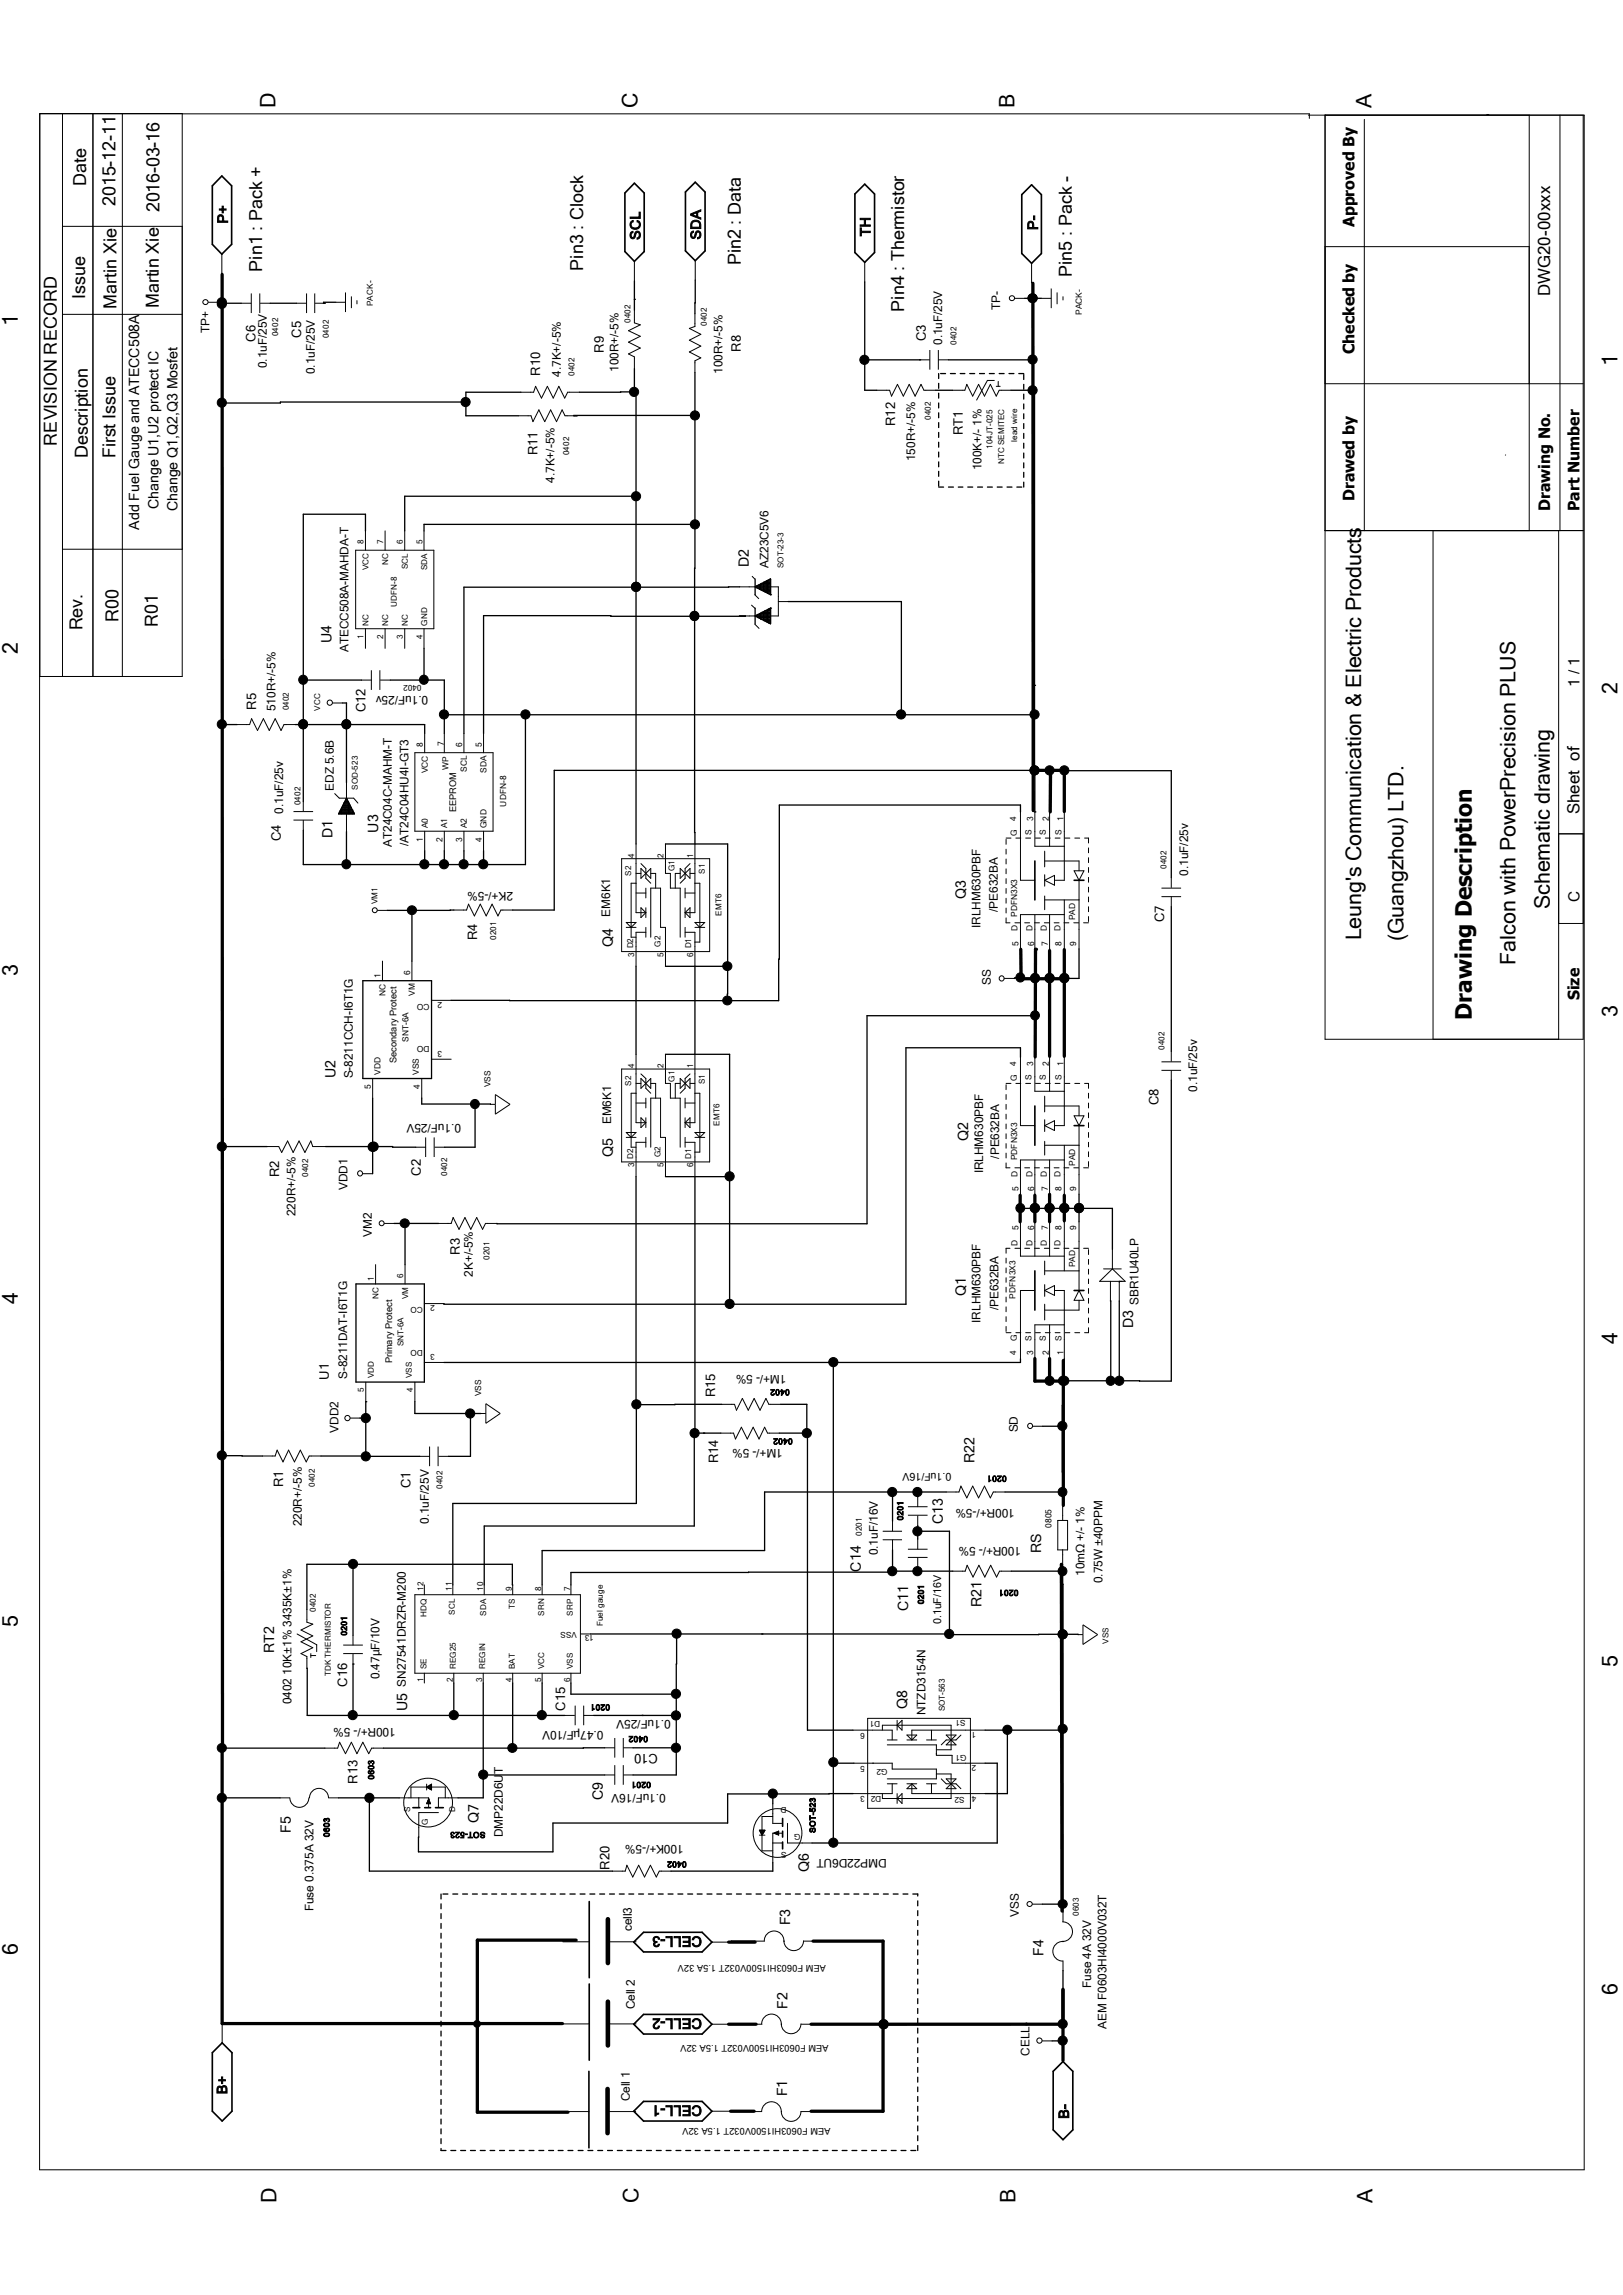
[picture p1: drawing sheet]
<svg xmlns="http://www.w3.org/2000/svg" width="210mm" height="297mm" viewBox="0 0 210 297" stroke-linecap="round" stroke-linejoin="round" font-family="sans-serif">
<defs><g id="words">
<text font-size="2.9" x="190.4" y="131.9" transform="rotate(-90 190.4 131.9)">Drawing Description</text>
<g font-size="2.8">
<text x="35.6" y="13.9" transform="rotate(-90 35.6 13.9)">D</text>
<text x="82.5" y="13.9" transform="rotate(-90 82.5 13.9)">C</text>
<text x="131.3" y="13.9" transform="rotate(-90 131.3 13.9)">B</text>
<text x="177.4" y="13.9" transform="rotate(-90 177.4 13.9)">A</text>
<text x="2.3" y="42.2" transform="rotate(-90 2.3 42.2)">1</text>
<text x="209.3" y="47.3" transform="rotate(-90 209.3 47.3)">1</text>
<text x="2.3" y="84.6" transform="rotate(-90 2.3 84.6)">2</text>
<text x="209.3" y="89.8" transform="rotate(-90 209.3 89.8)">2</text>
<text x="200.5" y="117.7" transform="rotate(-90 200.5 117.7)">Schematic drawing</text>
<text x="176.1" y="121.7" transform="rotate(-90 176.1 121.7)">Leung's Communication &amp; Electric Products</text>
<text x="181.6" y="121.8" transform="rotate(-90 181.6 121.8)">(Guangzhou) LTD.</text>
<text x="196.1" y="124.8" transform="rotate(-90 196.1 124.8)">Falcon with PowerPrecision PLUS</text>
<text x="2.3" y="126.4" transform="rotate(-90 2.3 126.4)">3</text>
<text x="209.3" y="131.6" transform="rotate(-90 209.3 131.6)">3</text>
<text x="2.3" y="168.8" transform="rotate(-90 2.3 168.8)">4</text>
<text x="209.3" y="174" transform="rotate(-90 209.3 174)">4</text>
<text x="2.3" y="210.6" transform="rotate(-90 2.3 210.6)">5</text>
<text x="209.3" y="215.8" transform="rotate(-90 209.3 215.8)">5</text>
<text x="2.3" y="253" transform="rotate(-90 2.3 253)">6</text>
<text x="209.3" y="258.2" transform="rotate(-90 209.3 258.2)">6</text>
<text x="35.8" y="285.1" transform="rotate(-90 35.8 285.1)">D</text>
<text x="82.6" y="285.1" transform="rotate(-90 82.6 285.1)">C</text>
<text x="131.4" y="285.1" transform="rotate(-90 131.4 285.1)">B</text>
<text x="177.6" y="285.1" transform="rotate(-90 177.6 285.1)">A</text>
</g>
<g font-size="2.3">
<text x="11.1" y="24.1" transform="rotate(-90 11.1 24.1)">Date</text>
<text x="14.9" y="26.6" transform="rotate(-90 14.9 26.6)">2015-12-11</text>
<text x="20.7" y="27.5" transform="rotate(-90 20.7 27.5)">2016-03-16</text>
<text x="33.9" y="35.2" transform="rotate(-90 33.9 35.2)">Pin1 : Pack +</text>
<text x="75.4" y="35" transform="rotate(-90 75.4 35)">Pin3 : Clock</text>
<text x="95.8" y="34.3" transform="rotate(-90 95.8 34.3)">Pin2 : Data</text>
<text x="138.7" y="35.8" transform="rotate(-90 138.7 35.8)">Pin5 : Pack -</text>
<text x="11" y="38.7" transform="rotate(-90 11 38.7)">Issue</text>
<text x="15.1" y="39.9" transform="rotate(-90 15.1 39.9)">Martin Xie</text>
<text x="20.5" y="39.9" transform="rotate(-90 20.5 39.9)">Martin Xie</text>
<text x="117" y="40.3" transform="rotate(-90 117 40.3)">Pin4 : Thermistor</text>
<text x="7.4" y="57.7" transform="rotate(-90 7.4 57.7)">REVISION RECORD</text>
<text x="11.3" y="59.3" transform="rotate(-90 11.3 59.3)">Description</text>
<text x="14.9" y="59.3" transform="rotate(-90 14.9 59.3)">First Issue</text>
<text x="10.7" y="81.6" transform="rotate(-90 10.7 81.6)">Rev.</text>
<text x="15.3" y="80.4" transform="rotate(-90 15.3 80.4)">R00</text>
<text x="20.4" y="81.1" transform="rotate(-90 20.4 81.1)">R01</text>
</g>
<g font-size="2.2">
<text x="200.6" y="38.3" transform="rotate(-90 200.6 38.3)">DWG20-00xxx</text>
<text x="204.4" y="105.4" transform="rotate(-90 204.4 105.4)">Sheet of</text>
</g>
<g font-size="2">
<text x="175.3" y="29.4" transform="rotate(-90 175.3 29.4)">Approved By</text>
<text x="175.3" y="45.9" transform="rotate(-90 175.3 45.9)">Checked by</text>
<text x="175.3" y="64.9" transform="rotate(-90 175.3 64.9)">Drawed by</text>
<text x="200.6" y="66.1" transform="rotate(-90 200.6 66.1)">Drawing No.</text>
<text x="204.4" y="66.1" transform="rotate(-90 204.4 66.1)">Part Number</text>
<text x="204.4" y="88.9" transform="rotate(-90 204.4 88.9)">1 / 1</text>
<text x="204.4" y="116.8" transform="rotate(-90 204.4 116.8)">C</text>
<text x="204.4" y="129.5" transform="rotate(-90 204.4 129.5)">Size</text>
</g>
<g font-size="1.8">
<text x="29.5" y="28.9" transform="rotate(-90 29.5 28.9)">P+</text>
<text x="134.3" y="29.8" transform="rotate(-90 134.3 29.8)">P-</text>
<text x="82.8" y="31" transform="rotate(-90 82.8 31)">SCL</text>
<text x="90.7" y="31" transform="rotate(-90 90.7 31)">SDA</text>
<text x="112.6" y="30.6" transform="rotate(-90 112.6 30.6)">TH</text>
<text x="20.5" y="65.9" transform="rotate(-90 20.5 65.9)">Change U1,U2 protect IC</text>
<text x="18" y="68.5" transform="rotate(-90 18 68.5)">Add Fuel Gauge and ATECC508A</text>
<text x="22.9" y="66.2" transform="rotate(-90 22.9 66.2)">Change Q1,Q2,Q3 Mosfet</text>
<text x="96.9" y="73.4" transform="rotate(-90 96.9 73.4)">D2</text>
<text x="42.9" y="83.2" transform="rotate(-90 42.9 83.2)">U4</text>
<text x="48.9" y="107.7" transform="rotate(-90 48.9 107.7)">U3</text>
<text x="43" y="108.5" transform="rotate(-90 43 108.5)">D1</text>
<text x="125" y="116.3" transform="rotate(-90 125 116.3)">Q3</text>
<text x="79.3" y="122.5" transform="rotate(-90 79.3 122.5)">Q4</text>
<text x="43.4" y="139.5" transform="rotate(-90 43.4 139.5)">U2</text>
<text x="79.3" y="149.7" transform="rotate(-90 79.3 149.7)">Q5</text>
<text x="125.3" y="147.7" transform="rotate(-90 125.3 147.7)">Q2</text>
<text x="125" y="167.7" transform="rotate(-90 125 167.7)">Q1</text>
<text x="146.6" y="171.8" transform="rotate(-90 146.6 171.8)">D3</text>
<text x="126.1" y="189.3" transform="rotate(-90 126.1 189.3)">R22</text>
<text x="122" y="197.3" transform="rotate(-90 122 197.3)">C13</text>
<text x="111.4" y="203.4" transform="rotate(-90 111.4 203.4)">C14</text>
<text x="134.7" y="201" transform="rotate(-90 134.7 201)">RS</text>
<text x="117.5" y="208.5" transform="rotate(-90 117.5 208.5)">C11</text>
<text x="127" y="207.9" transform="rotate(-90 127 207.9)">R21</text>
<text x="35.5" y="213.9" transform="rotate(-90 35.5 213.9)">RT2</text>
<text x="52.7" y="221.4" transform="rotate(-90 52.7 221.4)">U5</text>
<text x="117.4" y="221.1" transform="rotate(-90 117.4 221.1)">Q8</text>
<text x="78" y="233" transform="rotate(-90 78 233)">C9</text>
<text x="37.6" y="237.2" transform="rotate(-90 37.6 237.2)">F5</text>
<text x="61.9" y="235.9" transform="rotate(-90 61.9 235.9)">Q7</text>
<text x="104.6" y="242.3" transform="rotate(-90 104.6 242.3)">Q6</text>
<text x="90.8" y="250.6" transform="rotate(-180 90.8 250.6)">CELL-3</text>
<text x="102.2" y="249.2" transform="rotate(-90 102.2 249.2)">F3</text>
<text x="135" y="253.1" transform="rotate(-90 135 253.1)">F4</text>
<text x="90.8" y="261.2" transform="rotate(-180 90.8 261.2)">CELL-2</text>
<text x="101.9" y="260" transform="rotate(-90 101.9 260)">F2</text>
<text x="29.4" y="271" transform="rotate(-90 29.4 271)">B+</text>
<text x="90.8" y="272.5" transform="rotate(-180 90.8 272.5)">CELL-1</text>
<text x="101.9" y="271.3" transform="rotate(-90 101.9 271.3)">F1</text>
<text x="138.3" y="274.2" transform="rotate(-90 138.3 274.2)">B-</text>
</g>
<g font-size="1.7">
<text x="33.1" y="44.2" transform="rotate(-90 33.1 44.2)">C6</text>
<text x="39" y="43.7" transform="rotate(-90 39 43.7)">C5</text>
<text x="78.1" y="45.6" transform="rotate(-90 78.1 45.6)">R9</text>
<text x="95.8" y="45.5" transform="rotate(-90 95.8 45.5)">R8</text>
<text x="119.8" y="44.2" transform="rotate(-90 119.8 44.2)">C3</text>
<text x="69.9" y="48.6" transform="rotate(-90 69.9 48.6)">R10</text>
<text x="69.6" y="58.9" transform="rotate(-90 69.6 58.9)">R11</text>
<text x="115.8" y="55.1" transform="rotate(-90 115.8 55.1)">R12</text>
<text x="124.6" y="56.3" transform="rotate(-90 124.6 56.3)">RT1</text>
<text x="33.1" y="91.8" transform="rotate(-90 33.1 91.8)">R5</text>
<text x="47.3" y="92.2" transform="rotate(-90 47.3 92.2)">C12</text>
<text x="36.3" y="108.8" transform="rotate(-90 36.3 108.8)">C4</text>
<text x="150.6" y="119.4" transform="rotate(-90 150.6 119.4)">C7</text>
<text x="61.7" y="121.7" transform="rotate(-90 61.7 121.7)">R4</text>
<text x="149.9" y="143" transform="rotate(-90 149.9 143)">C8</text>
<text x="36.1" y="152.4" transform="rotate(-90 36.1 152.4)">R2</text>
<text x="54.4" y="152.1" transform="rotate(-90 54.4 152.1)">C2</text>
<text x="59.5" y="162.3" transform="rotate(-90 59.5 162.3)">R3</text>
<text x="42.5" y="178.6" transform="rotate(-90 42.5 178.6)">U1</text>
<text x="92.5" y="180.8" transform="rotate(-90 92.5 180.8)">R15</text>
<text x="92.9" y="189.4" transform="rotate(-90 92.9 189.4)">R14</text>
<text x="36.6" y="192.4" transform="rotate(-90 36.6 192.4)">R1</text>
<text x="53.1" y="192.6" transform="rotate(-90 53.1 192.6)">C1</text>
<text x="44.9" y="218.3" transform="rotate(-90 44.9 218.3)">C16</text>
<text x="73.1" y="221.4" transform="rotate(-90 73.1 221.4)">C15</text>
<text x="85.1" y="226.9" transform="rotate(-180 85.1 226.9)">C10</text>
<text x="46.3" y="230.8" transform="rotate(-90 46.3 230.8)">R13</text>
<text x="78.9" y="241.9" transform="rotate(-90 78.9 241.9)">R20</text>
</g>
<g font-size="1.5">
<text x="129.4" y="40.1" transform="rotate(-90 129.4 40.1)">TP-</text>
<text x="27.1" y="43.1" transform="rotate(-90 27.1 43.1)">TP+</text>
<text x="34.5" y="47.7" transform="rotate(-90 34.5 47.7)">0.1uF/25V</text>
<text x="121.9" y="44.7" transform="rotate(-90 121.9 44.7)">0.1uF/25V</text>
<text x="40.7" y="48.4" transform="rotate(-90 40.7 48.4)">0.1uF/25V</text>
<text x="72.6" y="48.8" transform="rotate(-90 72.6 48.8)">4.7K+/-5%</text>
<text x="80" y="48.1" transform="rotate(-90 80 48.1)">100R+/-5%</text>
<text x="93.5" y="48.4" transform="rotate(-90 93.5 48.4)">100R+/-5%</text>
<text x="118.4" y="59.7" transform="rotate(-90 118.4 59.7)">150R+/-5%</text>
<text x="71.8" y="62.5" transform="rotate(-90 71.8 62.5)">4.7K+/-5%</text>
<text x="127" y="60.9" transform="rotate(-90 127 60.9)">100K+/- 1%</text>
<text x="99.4" y="73.5" transform="rotate(-90 99.4 73.5)">AZ23C5V6</text>
<text x="45.1" y="84.4" transform="rotate(-90 45.1 84.4)">ATECC508A-MAHDA-T</text>
<text x="35.6" y="92" transform="rotate(-90 35.6 92)">510R+/-5%</text>
<text x="55.4" y="90.1" transform="rotate(-180 55.4 90.1)">0.1uF/25v</text>
<text x="36.6" y="105.3" transform="rotate(-90 36.6 105.3)">0.1uF/25v</text>
<text x="43.2" y="102.4" transform="rotate(-90 43.2 102.4)">EDZ 5.6B</text>
<text x="50.7" y="109.6" transform="rotate(-90 50.7 109.6)">AT24C04C-MAHM-T</text>
<text x="52.9" y="109.5" transform="rotate(-90 52.9 109.5)">/AT24C04HU4I-GT3</text>
<text x="153.7" y="113.3" transform="rotate(-90 153.7 113.3)">0.1uF/25v</text>
<text x="66.4" y="115.4" transform="rotate(-180 66.4 115.4)">2K+/-5%</text>
<text x="79" y="118.6" transform="rotate(-90 79 118.6)">EM6K1</text>
<text x="129.1" y="118" transform="rotate(-90 129.1 118)">/PE632BA</text>
<text x="126.9" y="120.1" transform="rotate(-90 126.9 120.1)">IRLHM630PBF</text>
<text x="128.2" y="127.5" transform="rotate(-90 128.2 127.5)">SS</text>
<text x="45.6" y="139.6" transform="rotate(-90 45.6 139.6)">S-8211CCH-I6T1G</text>
<text x="154.9" y="141.3" transform="rotate(-90 154.9 141.3)">0.1uF/25v</text>
<text x="59.6" y="145.5" transform="rotate(-180 59.6 145.5)">0.1uF/25V</text>
<text x="79.1" y="145.5" transform="rotate(-90 79.1 145.5)">EM6K1</text>
<text x="129.3" y="149.9" transform="rotate(-90 129.3 149.9)">/PE632BA</text>
<text x="45" y="154" transform="rotate(-90 45 154)">VDD1</text>
<text x="127.2" y="151.8" transform="rotate(-90 127.2 151.8)">IRLHM630PBF</text>
<text x="38.2" y="157.4" transform="rotate(-90 38.2 157.4)">220R+/-5%</text>
<text x="48.1" y="160" transform="rotate(-90 48.1 160)">VM2</text>
<text x="61.2" y="165.2" transform="rotate(-90 61.2 165.2)">2K+/-5%</text>
<text x="126.9" y="171.2" transform="rotate(-90 126.9 171.2)">IRLHM630PBF</text>
<text x="129.2" y="169.6" transform="rotate(-90 129.2 169.6)">/PE632BA</text>
<text x="147.3" y="168.9" transform="rotate(-90 147.3 168.9)">SBR1U40LP</text>
<text x="44.9" y="178.5" transform="rotate(-90 44.9 178.5)">S-8211DAT-I6T1G</text>
<text x="101.8" y="177.9" transform="rotate(-180 101.8 177.9)">1M+/- 5%</text>
<text x="43.8" y="185.4" transform="rotate(-90 43.8 185.4)">VDD2</text>
<text x="131.7" y="185.4" transform="rotate(-90 131.7 185.4)">SD</text>
<text x="101.3" y="187.6" transform="rotate(-180 101.3 187.6)">1M+/- 5%</text>
<text x="39" y="197.5" transform="rotate(-90 39 197.5)">220R+/-5%</text>
<text x="55.5" y="197.2" transform="rotate(-90 55.5 197.2)">0.1uF/25V</text>
<text x="131.3" y="195.3" transform="rotate(-180 131.3 195.3)">100R+/-5%</text>
<text x="113.6" y="201.3" transform="rotate(-90 113.6 201.3)">0.1uF/16V</text>
<text x="132.1" y="200.2" transform="rotate(-180 132.1 200.2)">100R+/- 5%</text>
<text x="140.3" y="204" transform="rotate(-90 140.3 204)">10mΩ +/- 1%</text>
<text x="142.7" y="204.9" transform="rotate(-90 142.7 204.9)">0.75W ±40PPM</text>
<text x="37.7" y="220.6" transform="rotate(-90 37.7 220.6)">0402 10K±1% 3435K±1%</text>
<text x="49.1" y="217.3" transform="rotate(-90 49.1 217.3)">0.47μF/10V</text>
<text x="52.5" y="218.3" transform="rotate(-90 52.5 218.3)">SN27541DRZR-M200</text>
<text x="119.8" y="222" transform="rotate(-90 119.8 222)">NTZD3154N</text>
<text x="51.2" y="223.6" transform="rotate(-180 51.2 223.6)">100R+/- 5%</text>
<text x="78.1" y="224" transform="rotate(-180 78.1 224)">0.47μF/10V</text>
<text x="86.8" y="222.6" transform="rotate(-180 86.8 222.6)">0.1uF/25V</text>
<text x="86.2" y="232.1" transform="rotate(-180 86.2 232.1)">0.1uF/16V</text>
<text x="65.1" y="237.7" transform="rotate(-90 65.1 237.7)">DMP22D6UT</text>
<text x="88.5" y="238.7" transform="rotate(-180 88.5 238.7)">100K+/-5%</text>
<text x="114.7" y="240.5" transform="rotate(-180 114.7 240.5)">DMP22D6UT</text>
<text x="40.6" y="247.4" transform="rotate(-90 40.6 247.4)">Fuse 0.375A 32V</text>
<text x="81.7" y="249.9" transform="rotate(-90 81.7 249.9)">cell3</text>
<text x="131.8" y="248.1" transform="rotate(-90 131.8 248.1)">VSS</text>
<text x="141.2" y="257.3" transform="rotate(-90 141.2 257.3)">Fuse 4A 32V</text>
<text x="82.1" y="260.1" transform="rotate(-90 82.1 260.1)">Cell 2</text>
<text x="143.2" y="262.6" transform="rotate(-90 143.2 262.6)">AEM F0603HI4000V032T</text>
<text x="133.2" y="266" transform="rotate(-90 133.2 266)">CELL-</text>
<text x="81.5" y="271.9" transform="rotate(-90 81.5 271.9)">Cell 1</text>
</g>
<g font-size="1.4">
<text x="123.1" y="190.7" transform="rotate(-180 123.1 190.7)">0.1uF/16V</text>
<text x="121.8" y="210.2" transform="rotate(-90 121.8 210.2)">0.1uF/16V</text>
</g>
<g font-size="1.2">
<text x="59" y="105.1" transform="rotate(-90 59 105.1)">EEPROM</text>
<text x="51.3" y="137.6" transform="rotate(-90 51.3 137.6)">Secondary Protect</text>
<text x="50.8" y="176.4" transform="rotate(-90 50.8 176.4)">Primary Protect</text>
<text x="106.9" y="254.3" transform="rotate(-180 106.9 254.3)">AEM F0603HI1500V032T 1.5A 32V</text>
<text x="107.2" y="264.6" transform="rotate(-180 107.2 264.6)">AEM F0603HI1500V032T 1.5A 32V</text>
<text x="107.5" y="275.4" transform="rotate(-180 107.5 275.4)">AEM F0603HI1500V032T 1.5A 32V</text>
</g>
<g font-size="1.1">
<text x="140" y="40.7" transform="rotate(-90 140 40.7)">PACK-</text>
<text x="54.7" y="96.6" transform="rotate(-90 54.7 96.6)">8</text>
<text x="55.3" y="100.1" transform="rotate(-90 55.3 100.1)">VCC</text>
<text x="57.4" y="96.6" transform="rotate(-90 57.4 96.6)">7</text>
<text x="58" y="99.6" transform="rotate(-90 58 99.6)">WP</text>
<text x="59.8" y="96.6" transform="rotate(-90 59.8 96.6)">6</text>
<text x="60.4" y="99.9" transform="rotate(-90 60.4 99.9)">SCL</text>
<text x="62.3" y="96.6" transform="rotate(-90 62.3 96.6)">5</text>
<text x="63" y="100" transform="rotate(-90 63 100)">SDA</text>
<text x="55.3" y="107.2" transform="rotate(-90 55.3 107.2)">A0</text>
<text x="57.9" y="107.2" transform="rotate(-90 57.9 107.2)">A1</text>
<text x="60.4" y="107.2" transform="rotate(-90 60.4 107.2)">A2</text>
<text x="63" y="107.2" transform="rotate(-90 63 107.2)">GND</text>
<text x="65.5" y="104.4" transform="rotate(-90 65.5 104.4)">UDFN-8</text>
<text x="131.5" y="106.2" transform="rotate(-90 131.5 106.2)">4</text>
<text x="133.7" y="106.2" transform="rotate(-90 133.7 106.2)">3</text>
<text x="135.7" y="106.2" transform="rotate(-90 135.7 106.2)">2</text>
<text x="137.6" y="106.2" transform="rotate(-90 137.6 106.2)">1</text>
<text x="54.7" y="108.9" transform="rotate(-90 54.7 108.9)">1</text>
<text x="57.2" y="108.9" transform="rotate(-90 57.2 108.9)">2</text>
<text x="59.8" y="108.9" transform="rotate(-90 59.8 108.9)">3</text>
<text x="62.3" y="108.9" transform="rotate(-90 62.3 108.9)">4</text>
<text x="131.5" y="108.2" transform="rotate(-90 131.5 108.2)">G</text>
<text x="133.5" y="108.1" transform="rotate(-90 133.5 108.1)">S</text>
<text x="135.3" y="108.1" transform="rotate(-90 135.3 108.1)">S</text>
<text x="137.3" y="108.1" transform="rotate(-90 137.3 108.1)">S</text>
<text x="131.6" y="118.7" transform="rotate(-90 131.6 118.7)">PDFN3X3</text>
<text x="139.1" y="119.1" transform="rotate(-90 139.1 119.1)">PAD</text>
<text x="131.7" y="120.5" transform="rotate(-90 131.7 120.5)">D</text>
<text x="131.8" y="122.4" transform="rotate(-90 131.8 122.4)">5</text>
<text x="133.6" y="120.5" transform="rotate(-90 133.6 120.5)">D</text>
<text x="133.8" y="122.4" transform="rotate(-90 133.8 122.4)">6</text>
<text x="135.4" y="120.5" transform="rotate(-90 135.4 120.5)">D</text>
<text x="135.6" y="122.4" transform="rotate(-90 135.6 122.4)">7</text>
<text x="137.2" y="120.5" transform="rotate(-90 137.2 120.5)">D</text>
<text x="137.3" y="122.4" transform="rotate(-90 137.3 122.4)">8</text>
<text x="139.3" y="122.4" transform="rotate(-90 139.3 122.4)">9</text>
<text x="49.2" y="126.5" transform="rotate(-90 49.2 126.5)">1</text>
<text x="49.9" y="128.9" transform="rotate(-90 49.9 128.9)">NC</text>
<text x="53.1" y="126.1" transform="rotate(-90 53.1 126.1)">6</text>
<text x="53.7" y="128.9" transform="rotate(-90 53.7 128.9)">VM</text>
<text x="55.6" y="129.9" transform="rotate(-180 55.6 129.9)">CO</text>
<text x="57.2" y="129.7" transform="rotate(-180 57.2 129.7)">2</text>
<text x="52.8" y="134.9" transform="rotate(-90 52.8 134.9)">SNT-6A</text>
<text x="55.6" y="135.4" transform="rotate(-180 55.6 135.4)">DO</text>
<text x="57.2" y="136" transform="rotate(-180 57.2 136)">3</text>
<text x="131.5" y="137.9" transform="rotate(-90 131.5 137.9)">4</text>
<text x="133.7" y="137.9" transform="rotate(-90 133.7 137.9)">3</text>
<text x="135.7" y="137.9" transform="rotate(-90 135.7 137.9)">2</text>
<text x="137.6" y="137.9" transform="rotate(-90 137.6 137.9)">1</text>
<text x="48" y="140.9" transform="rotate(-90 48 140.9)">5</text>
<text x="49.2" y="139.1" transform="rotate(-90 49.2 139.1)">VDD</text>
<text x="54.2" y="139.1" transform="rotate(-90 54.2 139.1)">VSS</text>
<text x="54.3" y="140.9" transform="rotate(-90 54.3 140.9)">4</text>
<text x="63.5" y="140.7" transform="rotate(-90 63.5 140.7)">VSS</text>
<text x="131.5" y="139.9" transform="rotate(-90 131.5 139.9)">G</text>
<text x="133.5" y="139.8" transform="rotate(-90 133.5 139.8)">S</text>
<text x="135.3" y="139.8" transform="rotate(-90 135.3 139.8)">S</text>
<text x="137.3" y="139.8" transform="rotate(-90 137.3 139.8)">S</text>
<text x="131.6" y="150.2" transform="rotate(-90 131.6 150.2)">PDFN3X3</text>
<text x="131.7" y="152.3" transform="rotate(-90 131.7 152.3)">D</text>
<text x="131.8" y="154.1" transform="rotate(-90 131.8 154.1)">5</text>
<text x="133.6" y="152.3" transform="rotate(-90 133.6 152.3)">D</text>
<text x="133.8" y="154.1" transform="rotate(-90 133.8 154.1)">6</text>
<text x="135.4" y="152.3" transform="rotate(-90 135.4 152.3)">D</text>
<text x="135.6" y="154.1" transform="rotate(-90 135.6 154.1)">7</text>
<text x="137.2" y="152.3" transform="rotate(-90 137.2 152.3)">D</text>
<text x="137.3" y="154.1" transform="rotate(-90 137.3 154.1)">8</text>
<text x="139.1" y="150.9" transform="rotate(-90 139.1 150.9)">PAD</text>
<text x="139.3" y="154.1" transform="rotate(-90 139.3 154.1)">9</text>
<text x="131.7" y="161.2" transform="rotate(-90 131.7 161.2)">D</text>
<text x="131.8" y="159.1" transform="rotate(-90 131.8 159.1)">5</text>
<text x="133.6" y="161.2" transform="rotate(-90 133.6 161.2)">D</text>
<text x="133.8" y="159.1" transform="rotate(-90 133.8 159.1)">6</text>
<text x="135.4" y="161.2" transform="rotate(-90 135.4 161.2)">D</text>
<text x="135.6" y="159.1" transform="rotate(-90 135.6 159.1)">7</text>
<text x="137.2" y="161.2" transform="rotate(-90 137.2 161.2)">D</text>
<text x="137.3" y="159.1" transform="rotate(-90 137.3 159.1)">8</text>
<text x="139.3" y="159.1" transform="rotate(-90 139.3 159.1)">9</text>
<text x="139.1" y="164" transform="rotate(-90 139.1 164)">PAD</text>
<text x="131.4" y="168" transform="rotate(-90 131.4 168)">PDFN3X3</text>
<text x="131.5" y="173.6" transform="rotate(-90 131.5 173.6)">G</text>
<text x="133.5" y="173.6" transform="rotate(-90 133.5 173.6)">S</text>
<text x="135.3" y="173.6" transform="rotate(-90 135.3 173.6)">S</text>
<text x="137.3" y="173.6" transform="rotate(-90 137.3 173.6)">S</text>
<text x="131.5" y="175.3" transform="rotate(-90 131.5 175.3)">4</text>
<text x="133.7" y="175.3" transform="rotate(-90 133.7 175.3)">3</text>
<text x="135.7" y="175.3" transform="rotate(-90 135.7 175.3)">2</text>
<text x="137.6" y="175.3" transform="rotate(-90 137.6 175.3)">1</text>
<text x="62.2" y="180.7" transform="rotate(-90 62.2 180.7)">VSS</text>
<text x="136" y="197.7" transform="rotate(-90 136 197.7)">0805</text>
</g>
<g font-size="1">
<text x="48.2" y="39.6" transform="rotate(-90 48.2 39.6)">PACK-</text>
<text x="81.6" y="41.8" transform="rotate(-90 81.6 41.8)">0402</text>
<text x="36" y="43.5" transform="rotate(-90 36 43.5)">0402</text>
<text x="42.6" y="43.7" transform="rotate(-90 42.6 43.7)">0402</text>
<text x="91.5" y="42.1" transform="rotate(-90 91.5 42.1)">0402</text>
<text x="123.8" y="44.6" transform="rotate(-90 123.8 44.6)">0402</text>
<text x="74.3" y="48.6" transform="rotate(-90 74.3 48.6)">0402</text>
<text x="73.6" y="58.9" transform="rotate(-90 73.6 58.9)">0402</text>
<text x="120.5" y="54.3" transform="rotate(-90 120.5 54.3)">0402</text>
<text x="128.4" y="58.1" transform="rotate(-90 128.4 58.1)">104JT-025</text>
<text x="131.6" y="57.2" transform="rotate(-90 131.6 57.2)">lead wire</text>
<text x="129.9" y="60.1" transform="rotate(-90 129.9 60.1)">NTC SEMITEC</text>
<text x="47" y="70.4" transform="rotate(-90 47 70.4)">8</text>
<text x="49.6" y="70.4" transform="rotate(-90 49.6 70.4)">7</text>
<text x="52.1" y="70.4" transform="rotate(-90 52.1 70.4)">6</text>
<text x="54.7" y="70.4" transform="rotate(-90 54.7 70.4)">5</text>
<text x="47.7" y="73.8" transform="rotate(-90 47.7 73.8)">VCC</text>
<text x="50.2" y="73.1" transform="rotate(-90 50.2 73.1)">NC</text>
<text x="52.8" y="73.6" transform="rotate(-90 52.8 73.6)">SCL</text>
<text x="55.3" y="73.8" transform="rotate(-90 55.3 73.8)">SDA</text>
<text x="101.4" y="73.5" transform="rotate(-90 101.4 73.5)">SOT-23-3</text>
<text x="47" y="82.7" transform="rotate(-90 47 82.7)">1</text>
<text x="47.7" y="81" transform="rotate(-90 47.7 81)">NC</text>
<text x="49.6" y="82.7" transform="rotate(-90 49.6 82.7)">2</text>
<text x="50.2" y="81" transform="rotate(-90 50.2 81)">NC</text>
<text x="51.4" y="78.5" transform="rotate(-90 51.4 78.5)">UDFN-8</text>
<text x="52.1" y="82.7" transform="rotate(-90 52.1 82.7)">3</text>
<text x="52.8" y="81" transform="rotate(-90 52.8 81)">NC</text>
<text x="54.7" y="82.7" transform="rotate(-90 54.7 82.7)">4</text>
<text x="55.3" y="81" transform="rotate(-90 55.3 81)">GND</text>
<text x="54.5" y="88.7" transform="rotate(-180 54.5 88.7)">0402</text>
<text x="37.4" y="91.9" transform="rotate(-90 37.4 91.9)">0402</text>
<text x="41.4" y="92" transform="rotate(-90 41.4 92)">VCC</text>
<text x="38.9" y="104.2" transform="rotate(-90 38.9 104.2)">0402</text>
<text x="46.3" y="102.2" transform="rotate(-90 46.3 102.2)">SOD-523</text>
<text x="81.7" y="113.3" transform="rotate(-90 81.7 113.3)">S2</text>
<text x="82.1" y="111" transform="rotate(-90 82.1 111)">4</text>
<text x="85.9" y="111" transform="rotate(-90 85.9 111)">2</text>
<text x="87.3" y="112.8" transform="rotate(-90 87.3 112.8)">G1</text>
<text x="89.7" y="111" transform="rotate(-90 89.7 111)">1</text>
<text x="91.2" y="113" transform="rotate(-90 91.2 113)">S1</text>
<text x="150.9" y="112.5" transform="rotate(-90 150.9 112.5)">0402</text>
<text x="48.9" y="117" transform="rotate(-90 48.9 117)">VM1</text>
<text x="93.4" y="118.5" transform="rotate(-90 93.4 118.5)">EMT6</text>
<text x="64.2" y="121.6" transform="rotate(-90 64.2 121.6)">0201</text>
<text x="81.9" y="122.7" transform="rotate(-90 81.9 122.7)">D2</text>
<text x="82.1" y="123.8" transform="rotate(-90 82.1 123.8)">3</text>
<text x="85.5" y="122.5" transform="rotate(-90 85.5 122.5)">G2</text>
<text x="85.9" y="123.8" transform="rotate(-90 85.9 123.8)">5</text>
<text x="89.4" y="122.7" transform="rotate(-90 89.4 122.7)">D1</text>
<text x="89.7" y="123.8" transform="rotate(-90 89.7 123.8)">6</text>
<text x="150.7" y="135.8" transform="rotate(-90 150.7 135.8)">0402</text>
<text x="81.7" y="140.5" transform="rotate(-90 81.7 140.5)">S2</text>
<text x="82.1" y="138.2" transform="rotate(-90 82.1 138.2)">4</text>
<text x="85.9" y="138.2" transform="rotate(-90 85.9 138.2)">2</text>
<text x="87.3" y="140" transform="rotate(-90 87.3 140)">G1</text>
<text x="89.7" y="138.2" transform="rotate(-90 89.7 138.2)">1</text>
<text x="91.2" y="140.3" transform="rotate(-90 91.2 140.3)">S1</text>
<text x="81.9" y="150" transform="rotate(-90 81.9 150)">D2</text>
<text x="85.5" y="149.7" transform="rotate(-90 85.5 149.7)">G2</text>
<text x="89.4" y="150" transform="rotate(-90 89.4 150)">D1</text>
<text x="93.1" y="145.7" transform="rotate(-90 93.1 145.7)">EMT6</text>
<text x="39.9" y="152.3" transform="rotate(-90 39.9 152.3)">0402</text>
<text x="57.9" y="152.1" transform="rotate(-90 57.9 152.1)">0402</text>
<text x="82.1" y="151.1" transform="rotate(-90 82.1 151.1)">3</text>
<text x="85.9" y="151.1" transform="rotate(-90 85.9 151.1)">5</text>
<text x="89.7" y="151.1" transform="rotate(-90 89.7 151.1)">6</text>
<text x="48.4" y="165.8" transform="rotate(-90 48.4 165.8)">1</text>
<text x="52.2" y="165.4" transform="rotate(-90 52.2 165.4)">6</text>
<text x="63.3" y="163.1" transform="rotate(-90 63.3 163.1)">0201</text>
<text x="49" y="168" transform="rotate(-90 49 168)">NC</text>
<text x="52.8" y="168.1" transform="rotate(-90 52.8 168.1)">VM</text>
<text x="54.7" y="169.2" transform="rotate(-180 54.7 169.2)">CO</text>
<text x="56.3" y="168.9" transform="rotate(-180 56.3 168.9)">2</text>
<text x="48.4" y="178.3" transform="rotate(-90 48.4 178.3)">VDD</text>
<text x="52.2" y="174.2" transform="rotate(-90 52.2 174.2)">SNT-6A</text>
<text x="53.3" y="178.3" transform="rotate(-90 53.3 178.3)">VSS</text>
<text x="54.7" y="174.7" transform="rotate(-180 54.7 174.7)">DO</text>
<text x="56.3" y="175.3" transform="rotate(-180 56.3 175.3)">3</text>
<text x="102.2" y="179.8" transform="rotate(-180 102.2 179.8)">0402</text>
<text x="47.1" y="180.2" transform="rotate(-90 47.1 180.2)">5</text>
<text x="53.4" y="180.2" transform="rotate(-90 53.4 180.2)">4</text>
<text x="102.5" y="186.2" transform="rotate(-180 102.5 186.2)">0402</text>
<text x="130.2" y="191" transform="rotate(-180 130.2 191)">0201</text>
<text x="40.7" y="192.4" transform="rotate(-90 40.7 192.4)">0402</text>
<text x="57.2" y="192.6" transform="rotate(-90 57.2 192.6)">0402</text>
<text x="116.9" y="196.8" transform="rotate(-90 116.9 196.8)">0201</text>
<text x="111.5" y="198.7" transform="rotate(-90 111.5 198.7)">0201</text>
<text x="40.9" y="208.6" transform="rotate(-90 40.9 208.6)">0402</text>
<text x="54.8" y="205.9" transform="rotate(-90 54.8 205.9)">12</text>
<text x="55.2" y="209.2" transform="rotate(-90 55.2 209.2)">HDQ</text>
<text x="58.5" y="205.9" transform="rotate(-90 58.5 205.9)">11</text>
<text x="58.9" y="208.9" transform="rotate(-90 58.9 208.9)">SCL</text>
<text x="62.5" y="205.9" transform="rotate(-90 62.5 205.9)">10</text>
<text x="62.9" y="209.1" transform="rotate(-90 62.9 209.1)">SDA</text>
<text x="66.2" y="205.9" transform="rotate(-90 66.2 205.9)">9</text>
<text x="66.6" y="208.2" transform="rotate(-90 66.6 208.2)">TS</text>
<text x="70" y="205.9" transform="rotate(-90 70 205.9)">8</text>
<text x="70.4" y="209.1" transform="rotate(-90 70.4 209.1)">SRN</text>
<text x="73.8" y="205.9" transform="rotate(-90 73.8 205.9)">7</text>
<text x="74.1" y="209.1" transform="rotate(-90 74.1 209.1)">SRP</text>
<text x="119.5" y="207.6" transform="rotate(-90 119.5 207.6)">0201</text>
<text x="131.8" y="205.8" transform="rotate(-180 131.8 205.8)">0201</text>
<text x="44.9" y="211.7" transform="rotate(-90 44.9 211.7)">0201</text>
<text x="74.6" y="211.2" transform="rotate(-180 74.6 211.2)">VSS</text>
<text x="76.8" y="211.6" transform="rotate(-180 76.8 211.6)">13</text>
<text x="78" y="210.4" transform="rotate(-90 78 210.4)">Fuel gauge</text>
<text x="143.4" y="212.7" transform="rotate(-90 143.4 212.7)">VSS</text>
<text x="42.8" y="216.9" transform="rotate(-90 42.8 216.9)">TDK THERMISTOR</text>
<text x="54.8" y="217.6" transform="rotate(-90 54.8 217.6)">1</text>
<text x="55.2" y="216" transform="rotate(-90 55.2 216)">SE</text>
<text x="58.6" y="217.6" transform="rotate(-90 58.6 217.6)">2</text>
<text x="59" y="216" transform="rotate(-90 59 216)">REG25</text>
<text x="62.4" y="217.6" transform="rotate(-90 62.4 217.6)">3</text>
<text x="62.8" y="216" transform="rotate(-90 62.8 216)">REGIN</text>
<text x="66.2" y="217.6" transform="rotate(-90 66.2 217.6)">4</text>
<text x="66.6" y="216" transform="rotate(-90 66.6 216)">BAT</text>
<text x="70" y="217.6" transform="rotate(-90 70 217.6)">5</text>
<text x="70.4" y="216" transform="rotate(-90 70.4 216)">VCC</text>
<text x="73.8" y="217.6" transform="rotate(-90 73.8 217.6)">6</text>
<text x="74.1" y="216" transform="rotate(-90 74.1 216)">VSS</text>
<text x="78.9" y="220.6" transform="rotate(-180 78.9 220.6)">0201</text>
<text x="122.2" y="221.5" transform="rotate(-90 122.2 221.5)">SOT-563</text>
<text x="83.8" y="224.7" transform="rotate(-180 83.8 224.7)">0402</text>
<text x="111.9" y="224.3" transform="rotate(-180 111.9 224.3)">6</text>
<text x="113.9" y="222.7" transform="rotate(-180 113.9 222.7)">D1</text>
<text x="124.9" y="222.6" transform="rotate(-180 124.9 222.6)">S1</text>
<text x="125.1" y="227.2" transform="rotate(-180 125.1 227.2)">G1</text>
<text x="126.3" y="224.1" transform="rotate(-180 126.3 224.1)">1</text>
<text x="48.4" y="230.3" transform="rotate(-90 48.4 230.3)">0603</text>
<text x="84.2" y="230.6" transform="rotate(-180 84.2 230.6)">0201</text>
<text x="101.8" y="233.8" transform="rotate(-180 101.8 233.8)">D</text>
<text x="111.9" y="232.5" transform="rotate(-180 111.9 232.5)">3</text>
<text x="111.9" y="228.5" transform="rotate(-180 111.9 228.5)">5</text>
<text x="114" y="232.5" transform="rotate(-180 114 232.5)">D2</text>
<text x="114.8" y="228.9" transform="rotate(-180 114.8 228.9)">G2</text>
<text x="124.8" y="232.6" transform="rotate(-180 124.8 232.6)">S2</text>
<text x="126.3" y="228.4" transform="rotate(-180 126.3 228.4)">2</text>
<text x="126.3" y="232.4" transform="rotate(-180 126.3 232.4)">4</text>
<text x="42.6" y="237.7" transform="rotate(-90 42.6 237.7)">0603</text>
<text x="53.1" y="234.4" transform="rotate(-90 53.1 234.4)">S</text>
<text x="55.3" y="236.2" transform="rotate(-90 55.3 236.2)">G</text>
<text x="58.9" y="234.4" transform="rotate(-90 58.9 234.4)">D</text>
<text x="62.8" y="237.1" transform="rotate(-180 62.8 237.1)">SOT-523</text>
<text x="101.8" y="239.6" transform="rotate(-180 101.8 239.6)">S</text>
<text x="103.6" y="237.4" transform="rotate(-180 103.6 237.4)">G</text>
<text x="105.5" y="237.2" transform="rotate(-90 105.5 237.2)">SOT-523</text>
<text x="88.8" y="240.9" transform="rotate(-180 88.8 240.9)">0402</text>
<text x="139.6" y="247.9" transform="rotate(-90 139.6 247.9)">0603</text>
</g>
</g></defs>
<g fill="none" stroke="#000" stroke-width=".13">
<path d="M5.2 14.7h18.4v72.8h-18.4zM8.1 14.7v72.8M12 14.7v72.8M15.8 14.7v72.8M169.3 14.9h35.7v265.9h-199.9v-266.1h164.3v.6M171.4 14.9v119.6h33.5v-119.6M176.5 15.5v53.2M192.4 14.8h.2M197.9 14.9v53.8M201.8 14.9v53.8M8.1 29.3h15.5M27 39.1h1.2"/>
<path d="M28.7 32.9v2.5M31.2 39.2h1.3M32.5 38v2.5M33.6 38v2.5M33.7 39.2h1.3M38.4 39.2h1.2M39.7 38v2.5M40.7 38v2.5M40.8 39.2h1.3M43.4 39.1h1.3M44.7 37.8v2.6M45.5 38.4v1.5"/>
<path d="M46.2 38.9v.5M82.1 33.8v2.6M90 33.7v2.5M111.9 34v2.5M131.3 38.6h1.3M133.5 34.1v2.5M134.7 38.6h1.3M136 37.3v2.6M136.8 37.8v1.6M137.5 38.4v.5M171.4 31.9h26.5M8.1 40.7h15.5"/>
<path d="M67.1 53.8h1.6l.3 .8 .7-1.6 .8 1.6 .7-1.6 .8 1.6 .7-1.6 .4 .8h1.6M67.4 50.8h1.6l.3-.8 .8 1.5 .7-1.5 .8 1.5 .7-1.5 .8 1.5 .3-.7h1.6M82.1 40.1v1.7l.7 .2-1.5 .8 1.5 .7-1.5 .8 1.5 .7-1.5 .8 .8 .4v1.5M89.9 40.6v1.6l-.7 .3 1.5 .8-1.5 .7 1.5 .8-1.5 .8 1.5 .7-.8 .4v1.5M113.5 50.5h1.6l.3 .8 .7-1.6 .8 1.6 .7-1.6 .8 1.6 .8-1.6 .3 .8h1.6M119 46.6h1.3M120.3 45.3v2.5M121.4 45.3v2.5M121.5 46.6h1.2M123.2 50.5h1.6l.3-.8 .8 1.6 .7-1.6 .8 1.6 .7-1.6 .8 1.6 .4-.8h1.5M128.7 49.2h-.9l-1.4 2.6M128.9 50h.5"/>
<path d="M129.2 49.4v.6M171.4 49.7h33.5M194.8 58.9h.1M8.1 71.1h15.5M46 71.2h10.1v10.2h-10.1zM47.3 68.7v2.5M49.8 68.7v2.5M52.4 68.7v2.5M54.9 68.7v2.5M95.7 79.7h2M95.7 75.9h2M97.2 78.3l.5 .4"/>
<path d="M97.3 74.6l.4 .3M97.7 77l.5 .5M99.7 75.9h1v3.8h-1M100.7 77.9h1.3M171.4 68.7h33.5M185.4 68.7v65.8M201.7 68.7v65.8M30.6 93.8h1.7l.3-.8 .7 1.5 .8-1.5 .7 1.5 .8-1.5 .8 1.5 .3-.7h1.5M43.1 91h1.2M46.8 88h1.2M47.3 81.4v2.5M48 86.7v2.6"/>
<path d="M49.1 86.7v2.6M49.2 88h1.3M49.8 81.4v2.5M52.4 81.4v2.5M53.7 97.4h10.1v10.2h-10.1zM54.9 81.4v2.5M54.9 94.9v2.5M57.5 94.9v2.5M60 94.9v2.5M62.6 94.9v2.5M97.7 80.8l.5 .5M38 106.1h2.5"/>
<path d="M38 105h2.5M39.2 103.7v1.2M39.2 106.2v1.2M43.3 102.7l.6 .6h1.9l.5 .6M44.8 101.3v2M44.8 105.3v2.3M48.9 117.8h1.2M54.9 107.6v2.5M57.5 107.6v2.5M58.7 117.8h1.7l.2-.8 .8 1.5 .7-1.5 .8 1.5 .8-1.5 .7 1.5 .4-.7h1.5M60 107.6v2.5M62.6 107.6v2.5"/>
<path d="M80.4 111.1h11.4v12h-11.4zM81 119.4h1.3l-.6 .6zM82.3 114.3h-.6v7h.6M82.3 109.2v8.9h1.3M82.3 113h.6M82.3 115.6h1.3M82.9 111.8l.7 .6v1.3l.6 .6M82.9 112.4v1.3l1.3-1.3v1.3zM82.9 117.5l.7 .6-.7 .6zM83.6 114.9v1.3M83.6 117.5v1.2M84.2 113h.6v1.9"/>
<path d="M86.1 109.2v3.8h.6v1.9h1.3v6.4M88 113h-.6v1.9M88 112.4v1.3l1.3-1.3v1.3zM88.6 114.9v1.3M88.6 117.5v1.2M88.6 118.1l.7-.6v1.2zM88.6 115.6h1.3M89.3 111.8l-.7 .6v1.3l-.6 .6M89.3 113h.6M89.9 109.2v8.9h-1.3M89.9 114.3h.7v7.6h-.7M89.9 119.4h1.3l-.6 .6z"/>
<path d="M130.2 108.6v.7M130.2 109.9v.6M130.2 111.2v.6M130.2 112.4v.7M130.2 113.7v.6M130.2 115v.6M130.2 116.2v.7M130.2 117.5v.7M130.2 118.8v.6h.5M130.2 108.5h.6M131.3 119.4h.7M131.4 108.5h.7"/>
<path d="M132 105.1v8.8h1.9M132.6 119.4h.6M132.7 108.5h.6M133.9 119.4h.6M133.9 105.1v4.4h3.8M133.9 118.4v4.4M134 108.5h.6M135.1 119.4h.7M135.2 111.4h4.4v1.3M135.2 110.2v2M135.2 113.2v1.5M135.2 116v1.7"/>
<path d="M135.2 113.9l1.2-.6v1.3zM135.2 116.5h4.4M135.3 108.5h.6M135.8 105.1v4.4M135.8 118.4v4.4M136.4 119.4h.6M136.5 108.5h.7M137.7 119.4h.6M137.7 105.1v8.8h-1.3M137.7 116.5v6.3M137.7 118.4h-5.7v4.4M137.8 108.5h.6"/>
<path d="M138.9 119.4h.7M139 112.7h1.3l-.7 1.2zM139.1 108.5h.6M139.6 113.9v8.9M140.2 119.4h.6M140.3 108.5h.5v.6M140.8 109.7v.7M140.8 111v.6M140.8 112.3v.6M140.8 113.5v.7M140.8 114.8v.6M140.8 116.1v.6"/>
<path d="M140.8 117.3v.7M140.8 118.6v.7M150.3 116h2.5M150.3 114.9h2.5M151.6 113.6v1.3M151.6 116.1v1.2M201.7 119.5h3.2M201.7 107.9h3.2M48.2 139.6v2.5M49.5 124.4v2.5M53.3 124.4v2.5M54.6 139.6v2.5"/>
<path d="M55.8 137.1h2.6M55.8 129.5h2.6M80.4 138.3h11.4v12.1h-11.4zM81 120h1.3M82.3 136.4v8.9h1.3M82.9 139.6l1.3 1.2v-1.2l-1.3 1.2zM82.9 139l.7 .6v1.2l.6 .7M83.6 120.6h-1.3v4.5M83.6 120v1.3M84.2 121.3v-6.4h1.3v5.1h.6v5.1M86.1 136.4v3.8h.6v1.9h1.3v6.4M88 139.6v1.2l1.3-1.2v1.2z"/>
<path d="M88.6 120.6h1.3v4.5M88.6 120v1.3M89.3 139l-.7 .6v1.2l-.6 .7M89.9 136.4v8.9h-1.3M89.9 120h1.3M130 126.6h1.2M132 136.8v8.9h1.9M133.9 136.8v4.4h3.8M135.8 136.8v4.4M137.7 136.8v8.9h-1.3M150.3 138.5h2.5M150.3 137.4h2.5"/>
<path d="M151.6 136.1v1.2M151.6 138.6v1.2M34.5 148.4h1.6l.3 .7 .8-1.4 .7 1.4 .8-1.4 .8 1.4 .7-1.4 .3 .7h1.6M46.9 151.9h1.3M49.7 158.3h1.3M53.8 148.5h1.3M55.1 147.2v2.5M56.2 147.2v2.5M56.3 148.5h1.2M56.7 158.3h1.7l.2-.7 .8 1.5 .8-1.5 .7 1.5 .8-1.5 .7 1.5 .4-.8h1.5M63.5 142.9h.6M64.1 141.6l1.9 1.3-1.9 1.3z"/>
<path d="M81 146.6h1.3l-.6 .6zM81 147.2h1.3M82.3 141.5h-.6v7h.6M82.3 140.2h.6M82.3 142.7h1.3M82.9 144.7l.7 .6-.7 .6zM83.6 147.8h-1.3v4.5M83.6 142.1v1.3M83.6 144.7v1.2M83.6 147.2v1.3M84.2 140.2h.6v1.9M84.2 148.5v-6.4h1.3v5.1h.6v5.1"/>
<path d="M88 140.2h-.6v1.9M88.6 147.8h1.3v4.5M88.6 142.1v1.3M88.6 144.7v1.2M88.6 147.2v1.3M88.6 142.7h1.3M89.3 140.2h.6M89.3 144.7v1.2l-.7-.6zM89.9 146.6h1.3l-.6 .6zM89.9 147.2h1.3M89.9 141.5h.7v7.6h-.7M130.2 140.2h.6"/>
<path d="M130.2 140.4v.6M130.2 141.6v.7M130.2 142.9v.7M130.2 144.2v.6M130.2 145.5v.6M130.2 146.7v.7M130.2 148v.6M130.2 149.2v.7M130.2 150.5v.6h.5M131.3 151.1h.7M131.4 140.2h.7M132 158.1v4.5h5.7"/>
<path d="M132.6 151.1h.6M132.7 140.2h.6M133.9 151.1h.6M133.9 150.1v4.5M133.9 158.1v4.5M134 140.2h.6M135.1 151.1h.7M135.2 143.1h4.4v1.3M135.2 141.9v2M135.2 144.9v1.5M135.2 147.7v1.8M135.2 145.7l1.2-.7v1.3z"/>
<path d="M135.2 148.2h4.4M135.3 140.2h.6M135.8 150.1v4.5M135.8 158.1v4.5M136.4 151.1h.6M136.5 140.2h.7M137.7 151.1h.6M137.7 148.2v6.4M137.7 158.1v6.4M137.7 150.1h-5.7v4.5M137.8 140.2h.6M138.9 151.1h.7"/>
<path d="M139 144.4h1.3l-.7 1.3zM139.1 140.2h.6M139.6 145.7v8.9M139.6 158.1v8.9M140.2 151.1h.6M140.3 140.2h.5v.6M140.8 141.5v.6M140.8 142.7v.7M140.8 144v.7M140.8 145.3v.6M140.8 146.6v.6M140.8 147.8v.6"/>
<path d="M140.8 149.1v.6M140.8 150.3v.7M47.3 178.9v2.5M48.6 163.7v2.5M52.4 163.7v2.5M53.7 178.9v2.5M54.9 176.3h2.5M54.9 168.7h2.5M130.2 172.5h.6M130.2 162.8v.6M130.2 164.1v.6M130.2 165.4v.5"/>
<path d="M130.2 166.6v.6M130.2 167.9v.6M130.2 169.1v.7M130.2 170.4v.6M130.2 171.7v.6M130.7 161.5h-.5v.7M131.3 161.5h.7M131.4 172.5h.7M132.6 161.5h.6M132.7 172.5h.6M133.9 161.5h.6M133.9 167h-1.9v8.9"/>
<path d="M134 172.5h.6M135.1 161.5h.7M135.2 164.5h4.4M135.2 163.2v1.8M135.2 166.2v1.6M135.2 168.8v2M135.2 167l1.2-.6v1.2zM135.3 172.5h.6M135.8 171.4v4.5M136.4 161.5h.6M136.4 167h1.3v8.9M136.5 172.5h.7"/>
<path d="M137.7 161.5h.6M137.7 171.4h-3.8v4.5M137.8 172.5h.6M138.9 161.5h.7M139.1 172.5h.6M139.6 168.3v1.2h-4.4M139.6 167l.7 1.3h-1.3zM140.2 161.5h.6M140.8 171.8v.7h-.5M140.8 161.7v.6M140.8 163v.6M140.8 164.3v.6"/>
<path d="M140.8 165.5v.6M140.8 166.8v.6M140.8 168v.7M140.8 169.3v.6M140.8 170.6v.6M142.3 165.8l1.6-1.6 1.7 1.6zM142.8 164.2h2.3M143.7 165.8v2.6M143.9 161.7v2.5M144.8 165.8v2.6M34 188.4h1.6l.3-.7 .7 1.5 .7-1.5 .8 1.5 .8-1.5 .7 1.5 .4-.8h1.5M45.3 183.5h1.3"/>
<path d="M54.3 188.5h1.3M55.6 187.2v2.5M56.7 187.2v2.5M56.8 188.5h1.2M62.2 182.9h.7M62.9 181.7l1.8 1.2-1.8 1.3zM93.3 185.5h1.6l.3 .7 .7-1.5 .8 1.5 .8-1.5 .7 1.5 .7-1.5 .4 .8h1.5M93.4 181.7h1.6l.3 .8 .8-1.5 .7 1.5 .8-1.5 .7 1.5 .8-1.5 .4 .7h1.5M114.2 198.2h2.5M114.2 199.3h2.5M115.5 196.8v1.3M115.5 199.3v1.3"/>
<path d="M117.5 195h2.5M117.5 196.1h2.5M118.7 193.7v1.3M118.7 196.2v1.2M118.7 199.2v1.2M122.4 193.1h1.7l.2-.8 .8 1.5 .8-1.5 .7 1.5 .8-1.5 .7 1.5 .4-.7h1.5M133.6 184.6h1.3M136.9 196.8h1.2v3.8h-1.2zM137.5 194.9v1.9M38.4 211.5l2.6 1.4v.8M39.7 208.3v1.6l.8 .3-1.6 .7 1.6 .8-1.6 .8 1.6 .7-1.6 .8 .8 .4v1.5M40.2 214v.5"/>
<path d="M40.2 214.2h.7M44.4 212.9h2.5M44.4 214h2.5M45.7 211.6v1.3M45.7 214.1v1.2M53.7 206.4h21.4v10.1h-21.4zM54.9 205.1v1.3M54.9 216.5v1.3M58.6 205.1v1.3M58.7 216.5v1.3M62.5 216.5v1.3M62.7 205.1v1.3"/>
<path d="M66.3 205.1v1.3M66.3 216.5v1.3M70.1 205.1v1.3M70.1 216.5v1.3M73.9 205.1v1.3M73.9 216.5v1.3M75.1 211.5h1.3M117.5 200.5h2.5M117.5 201.5h2.5M118.7 201.6v1.3M123.3 203.3h1.6l.2-.7 .8 1.5 .8-1.5 .7 1.5 .8-1.5 .7 1.5 .4-.8h1.6M137.5 200.6v1.9"/>
<path d="M139.5 211.5h.6M140.1 210.3l1.9 1.2-1.9 1.3zM36.2 232.7h1.3M37.5 232.7a1.23 1.23 0 0 0 1.2 1.2 1.23 1.23 0 0 0 1.3-1.2M40 232.7a1.23 1.23 0 0 1 1.3-1.3 1.23 1.23 0 0 1 1.2 1.3M42 226.2h1.7l.2-.7 .8 1.4 .8-1.4 .7 1.4 .7-1.4 .8 1.4 .4-.7h1.5M42.5 232.7h1.3M51.6 232.7h3.9v1.2M53.2 232.7v-1.4h4.4v1.4M54.2 232.7v1.2M55.2 230.9v.7M55.2 231.3l.6-.4v.7z"/>
<path d="M55.2 231.3h.6M55.2 231.3h.1M55.2 233.3v.1M55.2 233.3h.5M55.3 233.2h.3M55.3 233.1h.2M55.4 233v.4M55.4 231.4h.4M55.4 233h.1M55.5 232.8h.1M55.5 232.8l.2 .6h-.5zM55.5 231.1v.4"/>
<path d="M55.5 232.9v.5M55.6 231.1h.2M55.6 231v.5M55.6 233.2v.2M55.6 231.6h.2M55.8 231v.6M55.8 230.9h.1M55.8 231.2h-.4v.2M56.7 234.6h-2.5v3.1M59.3 232.7h-2.6v1.2M73.1 222h1.2M74.4 220.7v2.6"/>
<path d="M75.5 220.7v2.6M75.6 222h1.2M78.2 229.7h1.3M78.2 226.2h1.3M79.5 224.9v2.6M79.5 228.4v2.6M80.6 224.9v2.6M80.6 228.4v2.6M80.7 229.7h1.2M80.7 226.2h1.2M98.3 237.5h.7M98.3 236.9h.7l-.4 .6z"/>
<path d="M98.3 236.9v.1h.6M98.4 237.1h.4M98.4 236.9v.3M98.5 237.2h.3M98.6 236.9v.5h.1M98.7 236.9v.5M98.8 236.9v.3M98.9 236.9h.1M100 233.4v2.6h1.3M100 238.5h1.3M100 235.1h-1.4v4.4h1.4M100.1 237.2l.7-.2v.5z"/>
<path d="M100.2 237.2h.1M100.3 237.2v.1M100.4 237.1h.4M100.5 237.1v.3M100.5 237.4h.3M100.6 237.1v.3M100.8 237l-.1 .4M101.3 237.2h-1.3v3.8M101.9 236v2.5h3.2M110.4 223.9h5v1.3M110.5 228.2h4.9v.7h5.8v1.3h-6.4M112.3 222.4h13.3v11.6h-13.3z"/>
<path d="M114.2 223.9v-.6h8.9v3.1h-1.9M114.8 230.8h1.3M114.8 225.8h6.4v1.4h2v1h4.3M114.8 225.2h1.3M115.4 230.8v1.3h-5M116.1 232.7l.6-.6v1.3zM116.1 222.6v1.3M116.1 232.1v1.3M116.7 222.6v1.3l-.6-.6zM117.3 231.5l.7-.7 .6 .7zM117.3 230.8h1.3M117.3 225.2h1.3"/>
<path d="M117.3 224.5h1.3l-.6 .7zM118 230.8v1.3h9.5M119.9 230.8h1.3M119.9 225.2h1.3M120.5 223.9v1.3M120.5 230.8v1.3M121.2 229.6h1.9v3.1h-8.9v-.6M121.8 230.2l.6 .6h1.3l.6 .7M122.4 230.2h1.3l-1.3 1.3h1.3zM122.4 224.5h1.3l-1.3 1.3h1.3zM124.3 224.5l-.6 .7h-1.3l-.6 .6M127.5 223.9h-9.5v1.3"/>
<path d="M72.8 251.3h3.4M78.7 251.3h3.6M79.2 242.1h1.7l.2-.7 .8 1.5 .7-1.5 .8 1.5 .8-1.5 .7 1.5 .4-.8h1.5M92.1 251.3h2.6M97.7 251.2h1.2M98.9 251.2a1.27 1.27 0 0 1 1.3-1.3 1.27 1.27 0 0 1 1.2 1.3M104 251.2a1.27 1.27 0 0 1-1.3 1.2 1.27 1.27 0 0 1-1.3-1.2h.1M104 251.2h1.3M133.6 246.4h1.3M137.5 248.7a1.27 1.27 0 0 1 1.3 1.3 1.27 1.27 0 0 1-1.3 1.2M137.5 251.3a1.25 1.25 0 0 0-1.3 1.2 1.25 1.25 0 0 0 1.3 1.3M137.5 247.4v1.3"/>
<path d="M137.5 253.7v1.3M28.7 261.8v2.6M72.7 273.3h3.5M72.8 261.9h3.4M78.6 273.3h3.7M78.7 261.9h3.6M92.1 262h2.6M92.1 273.2h2.6M97.3 273.3h1.3a1.27 1.27 0 0 1 1.2-1.3 1.27 1.27 0 0 1 1.3 1.3M97.3 262h1.3M98.6 261.9a1.27 1.27 0 0 1 1.2-1.3 1.27 1.27 0 0 1 1.3 1.4M101.1 273.3a1.25 1.25 0 0 0 1.3 1.2 1.25 1.25 0 0 0 1.2-1.2h1.3"/>
<path d="M103.6 261.9a1.27 1.27 0 0 1-1.2 1.3 1.27 1.27 0 0 1-1.3-1.3v.1M103.7 262h1.2M134.9 264.1h1.2M137.5 264.2v2.6"/>
<circle cx="26.6" cy="39.1" r=".33"/>
<circle cx="130.9" cy="38.6" r=".33"/>
<circle cx="42.7" cy="90.9" r=".34"/>
<circle cx="48.5" cy="117.8" r=".32"/>
<circle cx="129.6" cy="126.6" r=".33"/>
<circle cx="46.6" cy="151.8" r=".33"/>
<circle cx="49.4" cy="158.3" r=".32"/>
<circle cx="45" cy="183.5" r=".34"/>
<circle cx="133.3" cy="184.5" r=".33"/>
<circle cx="55.4" cy="233.3" r="3.2"/>
<circle cx="100.6" cy="237.2" r="3.2"/>
<circle cx="133.2" cy="246.4" r=".33"/>
<circle cx="134.5" cy="264.1" r=".34"/>
</g>
<g fill="none" stroke="#000" stroke-width=".42">
<path d="M28.7 35.5l.1 190.5M133.6 36.7l.1 68.2M133.7 99.7h4v5.3M136 99.8l-.1-.1v5.4M132.1 122.9v3.8h5.7v-.1M134.1 122.9h-.1l-.1 13.9M135.8 123v13.7M137.7 122.9v13.8M132 154.7v3.4M133.9 154.7v3.4M135.8 154.6v3.5M137.7 154.7v3.3"/>
<path d="M133.9 175.8v2.9h3.7M135.8 175.8v2.7M137.6 176.1v18.7M137.3 202.4l.1 44.9M28.7 226.4v35.5h44.1M74.5 251.1h-12.7v22.2h11.7M94.3 251.3h3.4M105.2 251.2h9.1v22h-9.4M137.5 257.4v9.3M94.3 262h3.5M94.5 273.2h3.1M104.9 262h32.6"/>
</g>
<g fill="none" stroke="#000" stroke-width=".59">
<path d="M78.7 248.4v5.6M78.7 259v5.7M78.6 270.3v5.8"/>
<circle cx="61.7" cy="261.9" r=".21"/>
</g>
<g fill="none" stroke="#000" stroke-width=".21">
<path d="M28.7 22.8l1.3 1.2v7.6l-1.3 1.3-1.2-1.3v-7.6zM82.1 23.7l1.3 1.3v7.6l-1.3 1.2-1.2-1.2v-7.6zM88.7 24.8l1.3-1.2 1.2 1.2v7.7l-1.2 1.2-1.3-1.2zM110.6 25.1l1.3-1.3 1.3 1.3v7.6l-1.3 1.3-1.3-1.3zM132.2 25.2l1.3-1.3 1.2 1.3v7.6l-1.2 1.3-1.3-1.3zM133.9 111.4v5.1M139 113.9h1.3M133.9 143.1v5.1M139 145.7h1.3M133.9 164.5v5M139 167h1.3M53.4 233.9h.9"/>
<path d="M54.9 233.9h.8M56.3 233.9h1.1M101.3 235.3v1M101.3 237v.7M101.3 238.4v.9M76.2 246.1v9.8M76.2 256.8v9.8M82 251.3l1.3-1.2h7.5l1.3 1.2-1.3 1.3h-7.5zM28.7 264.4l1.3 1.2v7.6l-1.3 1.3-1.2-1.3v-7.6zM76.2 268.1v9.9M82 273.2l1.3-1.3h7.5l1.3 1.3-1.3 1.3h-7.5zM82 262l1.3-1.3h7.5l1.3 1.3-1.3 1.2h-7.5z"/>
<path d="M136.3 268.1l1.2-1.3 1.3 1.3v7.5l-1.3 1.3-1.2-1.3z"/>
</g>
<g fill="none" stroke="#000" stroke-width=".17">
<path d="M28.2 39.1h.9v.1h2.1M28.7 35.4v226.4M35 39.2h3.4M43.4 39.1h-1.5v.1h.2M82.1 38.7h.1M82.1 36.4v3.7M90 36.2l-.1 4.4M111.9 36.5v14h1.6M132.6 38.6h2.1M133.5 36.6h.1v13.9M133.6 38.6h.1M60.3 52h-24v.2h-7.6"/>
<path d="M67.4 50.8h-7.1v3h6.8M75 50.8l7.3-.1v58.5M82.1 47.7v3M89.9 48.2v61M89.9 53.8h-15.6h.4M111.9 46.6h7.1M119 46.6h.1M121.1 50.5h2.1M121.5 48.3v.7M121.5 49.6v.6M121.5 50.9v.6M121.5 52.2v.6"/>
<path d="M121.5 53.4v.7M121.5 54.7v.6M121.5 56v.6M121.5 57.2v.7M121.5 58.5v.6M121.5 59.8v.6M121.7 48.3h.6M122.7 46.6h10.9M123 48.3h.6M124.2 48.3h.6M125.5 48.3h.6M126.7 48.3h.7"/>
<path d="M128 48.3h.7M129.3 48.3h.6M130.6 48.3h.6M130.8 50.5h3.1v49.2h17.7v13.9M131.8 48.3h.7M132.5 48.5v.6M132.5 49.7v.7M132.5 51v.6M132.5 52.3v.6M132.5 53.6v.6M132.5 54.8v.7M132.5 56.1v.6"/>
<path d="M132.5 57.4v.6M132.5 58.6v.7M132.5 59.9v.6M47.3 68.7v-2.2h-8.1v37.2M82.3 76h.1M82.3 64.2h-29.9v4.5M89.9 79.8h.1M89.9 67.9h-35v.8M95.7 79.7l.7 .1-33.8-.1v15.2M95.7 75.9l-35.7 .1v18.9M97.7 75.9l2-1v2.1zM97.7 79.7l2-1v2z"/>
<path d="M97.7 74.9v2.1M97.7 78.7v2M97.7 75.9h.1M97.7 79.7v.1h2M97.8 75.9h1.9M97.9 75.8v.2M97.9 79.6v.2M97.9 76.1h1.8M98 79.6h1.7M98.1 75.7v.4M98.1 79.5v.4h1.6M98.2 75.7h1.5"/>
<path d="M98.3 76.2h1.4M98.3 75.6v.6M98.4 75.6v.7M98.4 79.3v.8M98.5 75.5h1.2M98.6 75.5v.9M98.6 79.2v1M98.6 76.4h1.1M98.6 79.2h1.1M98.8 75.4v1.1M98.8 79.2v1.1M98.8 75.4h.9"/>
<path d="M99 75.3v1.3h.7M99 79.1v1.2M99 79h.7M99.1 75.2v1.5M99.1 79v1.4M99.2 75.2h.5M99.3 75.1v1.7h.4M99.3 78.9v1.6M99.4 78.9h.3M99.5 75v1.8M99.5 78.8v1.8M99.6 75h.1"/>
<path d="M99.7 78.7h.1M99.7 77h.1M99.7 79.4h-1.4v.6M102 77.9h14.6v14.6M121.5 63h.6M121.5 61v.6M121.5 62.3v.6M122.7 63h.7M124 63h.6M125.2 63h.7M126.5 63h.6M127.8 63h.6"/>
<path d="M129 63h.7M130.3 63h.6M131.6 63h.6M132.5 61.1v.7M132.5 62.4v.6M28.7 93.8h1.9M38.2 93.8h16.7v1.1M39.2 93.8h.1M39.2 88h7.6M44.3 91h.5v10.3M44.8 93.8h.1M50.5 88h7v6.9"/>
<path d="M54.9 83.9v4.1M57.5 92.5h76.4M68 92.5v19.4h-28.8v-4.5M98.4 80.1h1.3M98.8 80.3h.9M99.2 80.5h.5M99.5 80.6h.2M133.9 88.7h.1M133.9 99.7h.1M135.8 99.7v5.4M137.7 99.7v5.4M43.9 105.1h1.9"/>
<path d="M44 104.9v.4M44 104.9h1.6M44.1 104.8h1.5M44.3 104.4h1.1M44.4 104.2v1.1M44.4 104.3h.9M44.4 104.1h.8M44.6 103.7h.4M44.7 103.5v1.8M44.7 103.5h.2M44.8 103.4h.1M44.8 103.3l1 2h-2z"/>
<path d="M44.8 107.6v4.3M44.9 103.4v1.9M45.1 103.8v1.5M45.1 103.9h-.6v1.4M45.3 104.1v1.2M45.4 104.5v.8M45.5 104.6h-1.3v.7M45.6 104.8v.5M45.8 105.2v.1M45.8 105.3h-1.9M53.3 117.8h.1M53.3 117.8v6.6"/>
<path d="M54.9 110.1v1.8M57.5 110.1v1.8M58.7 117.8h-8.6M60 110.1v1.8M62.6 110.1v1.8M86.1 109.2h8v20.3M132 105.1v-.9h-31.2v19.9v5.4h-42.4M133.9 105.1h.1M133.9 105.1v-5.4h-62.2v18.1h-5.4M151.6 117.3v18.8M46.9 126.9h8.9v12.7h-8.9zM82.3 125.1v11.3"/>
<path d="M86.1 125.1h8M86.1 136.4h8.3v32.4M89.9 125.1v11.3M132 122.8v3.8h7.6v-3.8M132 136.8v-1.2h-14.8v33.2h-59.8v-.1M132 126.5h-.7l-.1 .1M133.9 122.8v14M133.9 126.6h.1M133.9 131.4h-21.7v27l-47.9-.1M135.8 126.6h.1M135.8 122.8v14M137.7 126.6h.1"/>
<path d="M137.7 122.8v14M151.6 139.8v38.9h-17.7v-2.8M28.7 148.4h5.8M42.1 148.4l11.7 .1M48.2 142.1v9.8M51 158.3h5.7M52.4 158.3v5.4M54.6 142.1v.8h8.9M61.5 142.9v5.6h-4M82.3 152.3v29.5l11.1-.1M86.1 152.3h8.3M89.9 152.3v33.2"/>
<path d="M132 154.6v3.5M132 156.4h11.9v5.3M133.9 156.4h.1M133.9 154.6v3.5M135.8 156.4h.1M135.8 154.6v3.5M137.7 156.4h.1M137.7 154.6v3.5M139.6 156.4h.1M139.6 154.6v3.5M46.1 166.2h8.8v12.7h-8.8zM107.8 176.3v62.2"/>
<path d="M132 175.9v.4h-74.6M135.8 175.9v2.8M137.5 178.7v3.2v13M137.7 178.7h.1M137.7 175.9v2.8M143.7 168.4v10.3M144.8 168.4v10.3M28.7 188.4h5.3M41.5 188.4l12.8 .1M46.6 183.5h.7M47.3 181.4h.1M47.3 181.4v7.1"/>
<path d="M53.7 181.4v1.5h8.5M60.9 182.9v5.6h-2.9M82.3 181.8h.1M82.3 181.8v12.8h-23.7v10.5M91.1 185.5h.1M93.3 185.5h-3.5v12h-27.1v7.6M100.8 185.5h3.7v38.4h5.9M101 181.7h3.4v3.8M103.9 185.5h.1M104.4 185.5h.1M115.5 193.1v3.7M118.7 193.1v.6"/>
<path d="M118.7 197.4v1.8M118.7 198.2h4.2v13.3h16.6M122.4 193.1h-23.5v7.6h-28.8v4.4M130 193.1h7.5M134.9 184.6h2.6M39.7 215.9l.1 6.1h33.3M45.7 215.3h.1M45.7 202.4v9.2M45.7 215.3v6.7M58.7 217.8v4.2M62.5 217.8v14.9h-3.2M66.3 205.1v-2.7h-26.6v5.9"/>
<path d="M66.3 217.8v8.4M70.1 217.8v4.2M73.9 217.8v1.4h13.6M76.4 211.5h46.5M87.5 211.5v18.2h-5.6M98.6 211.5h.1M115.5 200.6v2.9h-41.6v1.6M115.5 203.3h7.8M118.7 202.9v.4M130.9 203.3h6.6M137.5 203.3h.1M137.5 202.5v44.9"/>
<path d="M137.5 211.5h.1M28.7 232.7h.1M28.7 226.2h.1M28.7 232.7h7.5M28.7 226.2h13.3M43.8 232.7h7.8M47.8 232.7v9.4h31.4M62.5 229.7h15.7M76.8 222h10.7M78.2 226.2h-28.6M81.9 226.2h5.6M83.1 222h.1"/>
<path d="M100 232.2v1.2M107.8 228.2h2.7M110.4 232.1l-16.3 .1v3.7h-22.6v3.7h-17.4l.1-1.9M127.5 223.9h10M127.5 228.2h1.5v10.3h-23.9M130.3 223.9v8.2h-2.8M57.1 245.1v.6M57.1 246.4v.6M57.1 247.6v.7M57.1 248.9v.7M57.1 250.2v.6M57.1 251.5v.6"/>
<path d="M57.1 252.7v.6M57.1 254v.6M57.1 255.2v.7M57.1 256.5v.6M57.1 257.8v.6M57.1 259v.7M57.3 245.1h.7M58.6 245.1h.6M59.9 245.1h.6M61.1 245.1h.7M62.4 245.1h.6M63.6 245.1h.7"/>
<path d="M64.9 245.1h.6M66.2 245.1h.6M67.4 245.1h.7M68.7 245.1h.6M70 245.1h.6M71.2 245.1h.7M72.5 245.1h.6M73.7 245.1h.7M75.1 245.1h.6M76.3 245.1h.7M77.6 245.1h.6M78.9 245.1h.6"/>
<path d="M80.1 245.1h.7M81.4 245.1h.6M82.6 245.1h.7M83.9 245.1h.6M85.2 245.1h.6M86.4 245.1h.7M87.7 245.1h.6M89 245.1h.6M90.2 245.1h.6M91.5 245.1h.6M92.8 245.1h.6M94 245.1h.7"/>
<path d="M95.3 245.1h.6M96.6 245.1h.6M97.7 251.2h-3v.1M97.8 245.1h.7M99.1 245.1h.6M100 241v1.1h-13.2M100.4 245.1h.6M101.6 245.1h.7M102.9 245.1h.6M104.2 245.1h.6M105.3 251.2h9v22.1h-9.4M105.5 245.1h.6"/>
<path d="M106.7 245.1h.6M107.9 245.1h.7M109.2 245.1h.7M110.5 245.1h.6M111.8 245.1h.6M113 245.1h.7M114.3 245.1h.6M115.6 245.1h.6M116.8 245.1h.7M118.1 245.1h.6v.3M118.7 246v.6M118.7 247.3v.6"/>
<path d="M118.7 248.5v.7M118.7 249.8v.6M118.7 251.1v.6M118.7 252.3v.7M118.7 253.6v.6M118.7 254.8v.7M118.7 256.1v.7M118.7 257.4v.6M118.7 258.7v.6M118.7 259.9v.7M134.9 246.4h2.6M137.5 255v9.2"/>
<path d="M57.1 278v.3h.6M57.1 260.3v.6M57.1 261.6v.6M57.1 262.8v.7M57.1 264.1v.7M57.1 265.4v.6M57.1 266.7v.6M57.1 267.9v.7M57.1 269.2v.6M57.1 270.5v.6M57.1 271.7v.6M57.1 273v.6"/>
<path d="M57.1 274.2v.7M57.1 275.5v.6M57.1 276.8v.6M58.3 278.3h.7M59.6 278.3h.6M60.9 278.3h.6M62.1 278.3h.7M63.4 278.3h.6M64.6 278.3h.7M65.9 278.3h.6M67.2 278.3h.6M68.5 278.3h.6"/>
<path d="M69.7 278.3h.7M71 278.3h.6M72.2 278.3h.7M73.5 278.3h.6M74.8 278.3h.6M76.1 278.3h.6M77.3 278.3h.7M78.6 278.3h.6M79.9 278.3h.6M81.1 278.3h.6M82.4 278.3h.6M83.7 278.3h.6"/>
<path d="M84.9 278.3h.7M86.2 278.3h.6M87.5 278.3h.6M88.7 278.3h.7M90 278.3h.6M91.2 278.3h.7M92.5 278.3h.6M93.8 278.3h.6M94.7 273.2l2.6 .1M94.7 262h2.6M95 278.3h.7M96.3 278.3h.6"/>
<path d="M97.6 278.3h.6M98.8 278.3h.7M100.1 278.3h.7M101.4 278.3h.6M102.7 278.3h.6M103.9 278.3h.7M104.9 262h12.4M105.2 278.3h.6M106.5 278.3h.6M107.7 278.3h.6M109 278.3h.6M110.2 278.3h.7"/>
<path d="M111.5 278.3h.6M112.8 278.3h.6M114 278.3h.7M114.4 262h.1M115.3 278.3h.7M116.6 278.3h.6M117.9 278.3h.6M118.7 261.2v.6M118.7 262.5v.6M118.7 263.7v.7M118.7 265v.6M118.7 266.3v.6"/>
<path d="M118.7 267.5v.7M118.7 268.8v.7M118.7 270.1v.6M118.7 271.3v.6M118.7 272.6v.6M118.7 273.9v.6M118.7 275.1v.7M118.7 276.4v.6M118.7 277.7v.6M136.1 264.1h1.4M137.5 262h-23.1"/>
</g>
<circle cx="133.7" cy="99.7" r=".21" fill="#000"/>
<g fill="#000" stroke="#000" stroke-width=".13">
<circle cx="28.7" cy="39.4" r=".58"/>
<circle cx="28.7" cy="39.1" r=".58"/>
<circle cx="133.6" cy="38.6" r=".58"/>
<circle cx="28.7" cy="52.1" r=".59"/>
<circle cx="60.2" cy="52" r=".59"/>
<circle cx="82" cy="50.7" r=".59"/>
<circle cx="89.9" cy="53.8" r=".59"/>
<circle cx="111.8" cy="46.6" r=".59"/>
<circle cx="133.6" cy="50.5" r=".59"/>
<circle cx="133.6" cy="46.5" r=".59"/>
<circle cx="82.3" cy="64.2" r=".59"/>
<circle cx="82.3" cy="75.9" r=".59"/>
<circle cx="89.8" cy="79.7" r=".58"/>
<circle cx="89.9" cy="67.9" r=".59"/>
<circle cx="28.7" cy="93.7" r=".59"/>
<circle cx="39.2" cy="88" r=".58"/>
<circle cx="39.2" cy="93.7" r=".58"/>
<circle cx="44.8" cy="93.7" r=".58"/>
<circle cx="54.8" cy="88" r=".58"/>
<circle cx="57.4" cy="92.5" r=".59"/>
<circle cx="68" cy="92.5" r=".59"/>
<circle cx="116.6" cy="92.5" r=".59"/>
<circle cx="133.9" cy="99.7" r=".59"/>
<circle cx="133.9" cy="92.5" r=".59"/>
<circle cx="135.8" cy="99.7" r=".59"/>
<circle cx="137.7" cy="99.7" r=".59"/>
<circle cx="44.8" cy="111.8" r=".58"/>
<circle cx="53.3" cy="117.8" r=".58"/>
<circle cx="54.9" cy="111.8" r=".59"/>
<circle cx="57.4" cy="111.8" r=".59"/>
<circle cx="60" cy="111.8" r=".59"/>
<circle cx="62.5" cy="111.8" r=".59"/>
<circle cx="94.1" cy="125" r=".58"/>
<circle cx="94.1" cy="129.5" r=".58"/>
<circle cx="132" cy="126.5" r=".58"/>
<circle cx="133.9" cy="126.6" r=".58"/>
<circle cx="133.9" cy="131.4" r=".58"/>
<circle cx="135.8" cy="126.6" r=".59"/>
<circle cx="137.7" cy="126.6" r=".59"/>
<circle cx="28.7" cy="148.4" r=".59"/>
<circle cx="48.2" cy="148.4" r=".59"/>
<circle cx="48.3" cy="148.4" r=".59"/>
<circle cx="52.4" cy="158.3" r=".58"/>
<circle cx="61.4" cy="142.9" r=".58"/>
<circle cx="94.4" cy="152.2" r=".59"/>
<circle cx="132" cy="156.3" r=".58"/>
<circle cx="133.9" cy="156.3" r=".59"/>
<circle cx="135.8" cy="156.3" r=".59"/>
<circle cx="137.7" cy="156.3" r=".59"/>
<circle cx="139.6" cy="156.3" r=".59"/>
<circle cx="94.4" cy="168.7" r=".59"/>
<circle cx="107.8" cy="176.3" r=".59"/>
<circle cx="135.8" cy="178.7" r=".59"/>
<circle cx="137.5" cy="178.7" r=".59"/>
<circle cx="137.7" cy="178.7" r=".59"/>
<circle cx="143.7" cy="178.7" r=".58"/>
<circle cx="144.8" cy="178.7" r=".59"/>
<circle cx="28.7" cy="188.3" r=".59"/>
<circle cx="47.3" cy="183.5" r=".59"/>
<circle cx="47.3" cy="188.5" r=".59"/>
<circle cx="60.8" cy="182.9" r=".59"/>
<circle cx="82.3" cy="181.7" r=".59"/>
<circle cx="89.9" cy="185.5" r=".59"/>
<circle cx="104.4" cy="185.5" r=".59"/>
<circle cx="115.4" cy="193.1" r=".59"/>
<circle cx="118.7" cy="198.2" r=".59"/>
<circle cx="118.7" cy="193.1" r=".59"/>
<circle cx="137.5" cy="184.5" r=".59"/>
<circle cx="137.5" cy="193.1" r=".58"/>
<circle cx="45.7" cy="202.4" r=".59"/>
<circle cx="87.5" cy="219.2" r=".59"/>
<circle cx="87.5" cy="211.4" r=".59"/>
<circle cx="115.4" cy="203.3" r=".59"/>
<circle cx="118.7" cy="203.3" r=".59"/>
<circle cx="122.8" cy="211.5" r=".59"/>
<circle cx="137.5" cy="203.3" r=".58"/>
<circle cx="137.5" cy="211.5" r=".59"/>
<circle cx="28.7" cy="232.7" r=".59"/>
<circle cx="28.7" cy="226.2" r=".58"/>
<circle cx="45.6" cy="222" r=".59"/>
<circle cx="47.8" cy="232.7" r=".59"/>
<circle cx="58.7" cy="222" r=".59"/>
<circle cx="62.5" cy="229.7" r=".59"/>
<circle cx="66.3" cy="226.2" r=".58"/>
<circle cx="70.1" cy="222" r=".59"/>
<circle cx="87.5" cy="222" r=".59"/>
<circle cx="87.5" cy="226.2" r=".59"/>
<circle cx="100" cy="232.1" r=".59"/>
<circle cx="107.8" cy="228" r=".59"/>
<circle cx="107.8" cy="238.5" r=".59"/>
<circle cx="130.3" cy="223.9" r=".59"/>
<circle cx="137.5" cy="223.7" r=".59"/>
<circle cx="137.5" cy="246.4" r=".58"/>
<circle cx="114.3" cy="262" r=".59"/>
<circle cx="114.4" cy="262" r=".58"/>
<circle cx="137.5" cy="261.9" r=".59"/>
<circle cx="137.5" cy="264.1" r=".59"/>
</g>
<use href="#words"/>
</svg>
